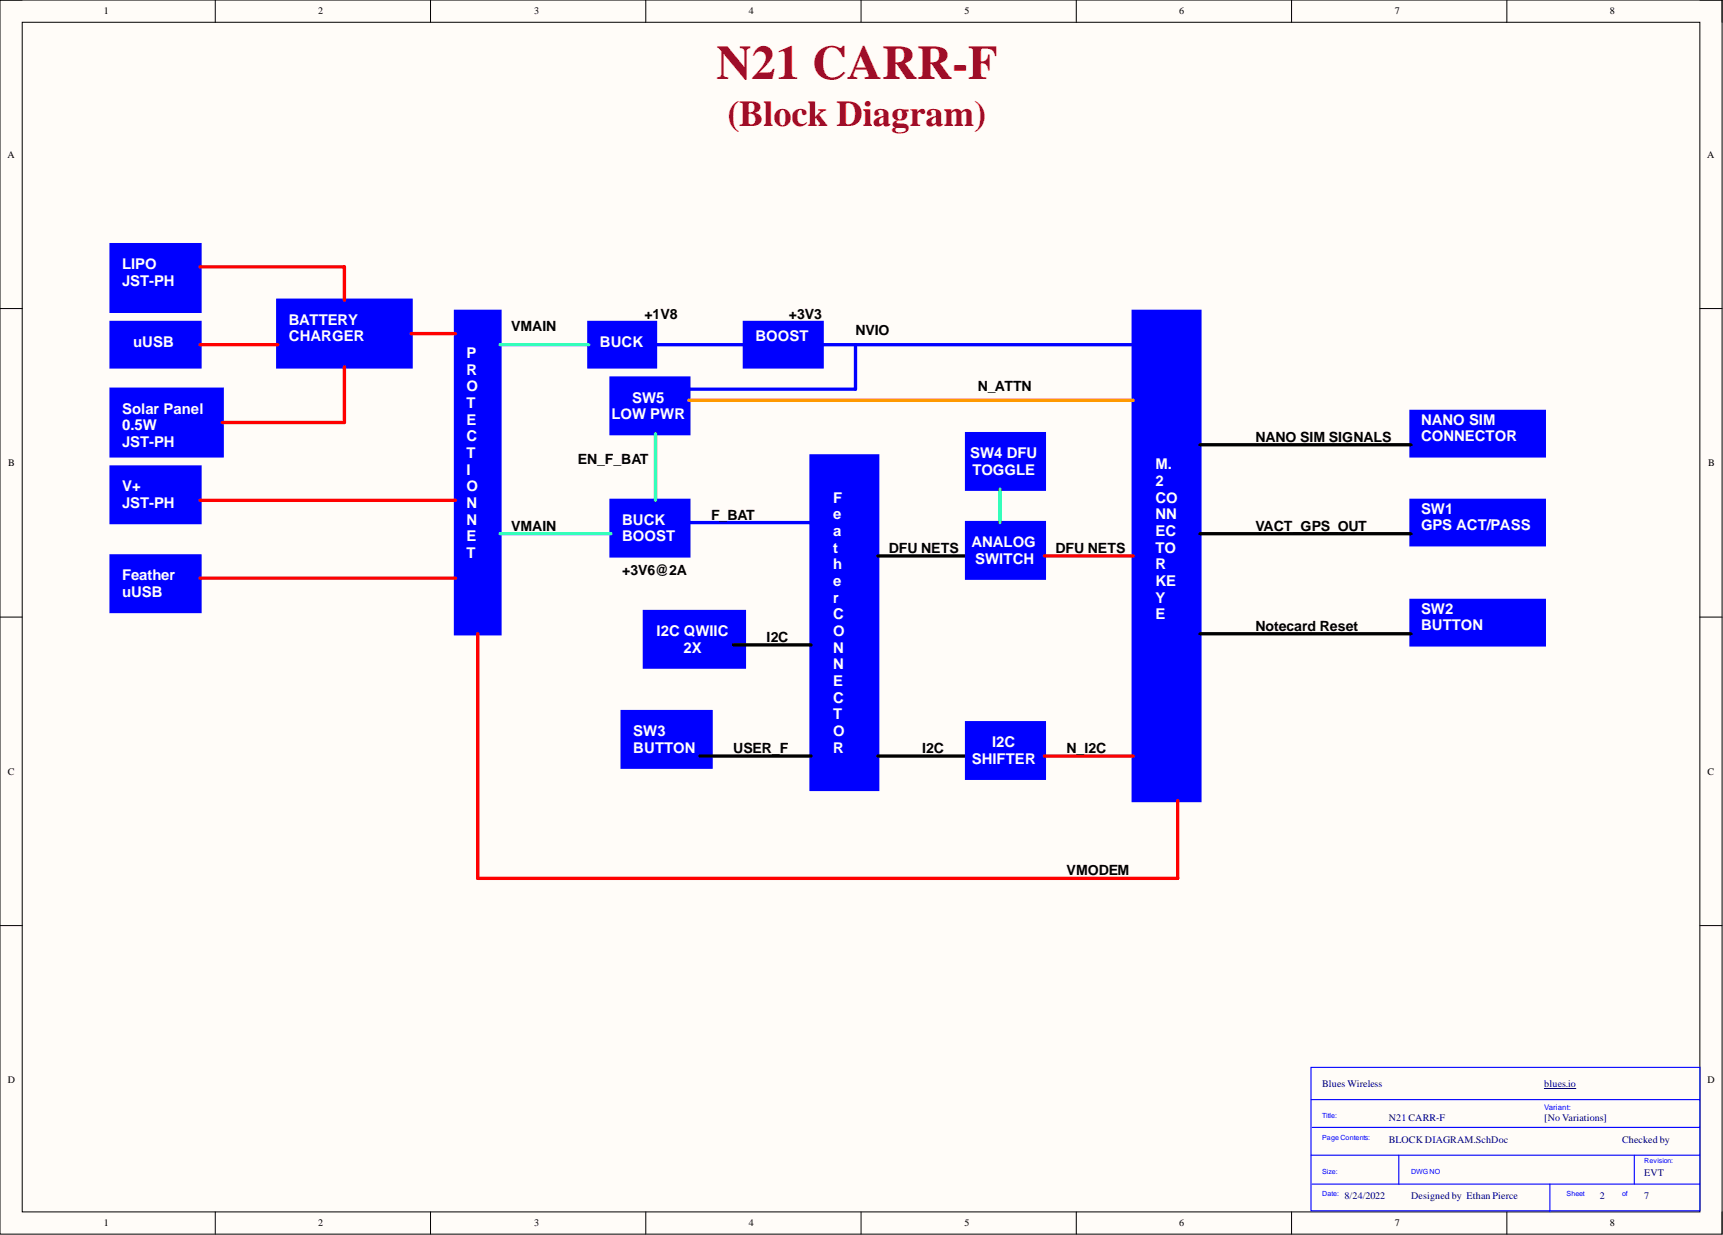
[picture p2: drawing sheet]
<svg xmlns="http://www.w3.org/2000/svg" width="393mm" height="282mm" viewBox="0 0 393 282" stroke-linecap="round" stroke-linejoin="round" font-family="sans-serif">
<defs><g id="words">
<text font-size="11" fill="#9e0e29" x="163.6" y="17.9">N21 CARR-F</text>
<text font-size="8.3" fill="#9e0e29" x="166" y="28.7">(Block Diagram)</text>
<g font-size="3.4" fill="#fff">
<text x="27.9" y="61.4">LIPO</text>
<text x="27.9" y="65.2">JST-PH</text>
<text x="65.9" y="74.1">BATTERY</text>
<text x="65.9" y="77.9">CHARGER</text>
<text x="172.5" y="77.9">BOOST</text>
<text x="30.4" y="79.2">uUSB</text>
<text x="106.5" y="81.7">P</text>
<text x="137" y="79.2">BUCK</text>
<text x="106.5" y="85.5">R</text>
<text x="106.5" y="89.3">O</text>
<text x="27.9" y="94.4">Solar Panel</text>
<text x="106.5" y="93.1">T</text>
<text x="139.6" y="95.7">LOW PWR</text>
<text x="144.3" y="91.9">SW5</text>
<text x="27.9" y="98.2">0.5W</text>
<text x="106.5" y="96.9">E</text>
<text x="106.5" y="100.7">C</text>
<text x="324.4" y="96.9">NANO SIM</text>
<text x="324.4" y="100.7">CONNECTOR</text>
<text x="27.9" y="102">JST-PH</text>
<text x="106.5" y="104.6">T</text>
<text x="221.5" y="104.6">SW4 DFU</text>
<text x="263.8" y="107.1">M.</text>
<text x="27.9" y="112.2">V+</text>
<text x="106.5" y="108.4">I</text>
<text x="106.5" y="112.2">O</text>
<text x="222" y="108.4">TOGGLE</text>
<text x="263.8" y="110.9">2</text>
<text x="27.9" y="116">JST-PH</text>
<text x="106.5" y="116">N</text>
<text x="106.5" y="119.8">N</text>
<text x="142" y="119.8">BUCK</text>
<text x="190.2" y="114.7">F</text>
<text x="190.2" y="118.5">e</text>
<text x="263.8" y="114.7">CO</text>
<text x="263.8" y="118.5">NN</text>
<text x="324.4" y="117.2">SW1</text>
<text x="106.5" y="123.6">E</text>
<text x="142" y="123.6">BOOST</text>
<text x="190.2" y="122.3">a</text>
<text x="221.8" y="124.9">ANALOG</text>
<text x="263.8" y="122.3">EC</text>
<text x="324.4" y="121">GPS ACT/PASS</text>
<text x="106.5" y="127.4">T</text>
<text x="190.2" y="126.1">t</text>
<text x="190.2" y="129.9">h</text>
<text x="222.6" y="128.7">SWITCH</text>
<text x="263.8" y="126.1">TO</text>
<text x="263.8" y="129.9">R</text>
<text x="27.9" y="132.5">Feather</text>
<text x="27.9" y="136.3">uUSB</text>
<text x="190.2" y="133.7">e</text>
<text x="190.2" y="137.5">r</text>
<text x="263.8" y="133.7">KE</text>
<text x="263.8" y="137.5">Y</text>
<text x="190.2" y="141.3">C</text>
<text x="263.8" y="141.3">E</text>
<text x="324.4" y="140.1">SW2</text>
<text x="324.4" y="143.9">BUTTON</text>
<text x="149.9" y="145.2">I2C QWIIC</text>
<text x="156.1" y="149">2X</text>
<text x="190.2" y="145.2">O</text>
<text x="190.2" y="149">N</text>
<text x="190.2" y="152.8">N</text>
<text x="190.2" y="156.6">E</text>
<text x="190.2" y="160.4">C</text>
<text x="144.6" y="168">SW3</text>
<text x="190.2" y="164.2">T</text>
<text x="190.2" y="168">O</text>
<text x="144.6" y="171.8">BUTTON</text>
<text x="190.2" y="171.8">R</text>
<text x="226.5" y="170.5">I2C</text>
<text x="221.8" y="174.3">SHIFTER</text>
</g>
<g font-size="3.2">
<text x="116.7" y="75.5">VMAIN</text>
<text x="147.1" y="72.9">+1V8</text>
<text x="180.1" y="72.9">+3V3</text>
<text x="195.3" y="76.5">NVIO</text>
<text x="223.2" y="89.2">N_ATTN</text>
<text x="286.6" y="100.8">NANO SIM SIGNALS</text>
<text x="131.9" y="105.9">EN_F_BAT</text>
<text x="162.3" y="118.6">F_BAT</text>
<text x="116.7" y="121.1">VMAIN</text>
<text x="286.6" y="121.1">VACT_GPS_OUT</text>
<text x="142" y="131.3">+3V6@2A</text>
<text x="202.9" y="126.2">DFU NETS</text>
<text x="241" y="126.2">DFU NETS</text>
<text x="286.6" y="144">Notecard Reset</text>
<text x="175" y="146.5">I2C</text>
<text x="167.4" y="171.9">USER_F</text>
<text x="210.5" y="171.9">I2C</text>
<text x="243.5" y="171.9">N_I2C</text>
<text x="243.5" y="199.8">VMODEM</text>
</g>
<g font-size="2.3">
<text x="23.7" y="3.3">1</text>
<text x="72.6" y="3.3">2</text>
<text x="121.9" y="3.3">3</text>
<text x="171" y="3.3">4</text>
<text x="220.2" y="3.3">5</text>
<text x="269.2" y="3.3">6</text>
<text x="318.4" y="3.3">7</text>
<text x="367.5" y="3.3">8</text>
<text x="1.7" y="36">A</text>
<text x="389.8" y="36">A</text>
<text x="1.9" y="106.4">B</text>
<text x="389.9" y="106.4">B</text>
<text x="1.8" y="176.8">C</text>
<text x="389.8" y="176.8">C</text>
<text x="1.8" y="247.2">D</text>
<text x="389.8" y="247.2">D</text>
<text x="23.7" y="279.9">1</text>
<text x="72.6" y="279.9">2</text>
<text x="121.9" y="279.9">3</text>
<text x="171" y="279.9">4</text>
<text x="220.2" y="279.9">5</text>
<text x="269.2" y="279.9">6</text>
<text x="318.4" y="279.9">7</text>
<text x="367.5" y="279.9">8</text>
</g>
<g font-size="2.3" fill="#000080">
<text x="301.8" y="248.2">Blues Wireless</text>
<text x="352.6" y="248.2">blues.io</text>
<text x="317" y="255.8">N21 CARR-F</text>
<text x="352.6" y="255.8">[No Variations]</text>
<text x="317" y="260.9">BLOCK DIAGRAM.SchDoc</text>
<text x="370.3" y="260.9">Checked by</text>
<text x="375.4" y="268.5">EVT</text>
<text x="306.9" y="273.6">8/24/2022</text>
<text x="322.1" y="273.6">Designed by Ethan Pierce</text>
<text x="365.2" y="273.6">2</text>
<text x="375.4" y="273.6">7</text>
</g>
<text font-size="1.8" fill="#00f" x="352.6" y="253.3">Variant:</text>
<g font-size="1.6" fill="#00f">
<text x="301.8" y="255.2">Title:</text>
<text x="301.8" y="260.3">Page Contents:</text>
<text x="301.8" y="267.9">Size:</text>
<text x="322.1" y="267.9">DWGNO</text>
<text x="375.4" y="265.3">Revision:</text>
<text x="301.8" y="273">Date:</text>
<text x="357.6" y="273">Sheet</text>
<text x="370.3" y="273">of</text>
</g>
</g></defs>
<path d="M0 0h393.1v281.7h-393.1z" fill-rule="evenodd" fill="#fffcf8"/>
<path d="M0 0h393.1v281.7h-393.1z" fill="none" stroke="#000" stroke-width=".23"/>
<path d="M5.1 5.1h383v271.5h-383z" fill-rule="evenodd" fill="#fffcf8"/>
<g fill="none" stroke="#000" stroke-width=".23">
<path d="M0 0h5.1M5.1 5.1h383v271.5h-383zM49.1 0v5.1M98.3 0v5.1M147.4 0v5.1M196.6 0v5.1M245.7 0v5.1M294.9 0v5.1M344 0v5.1M388.1 0h5v5.1M0 70.4h5.1M388.1 70.4h5"/>
<path d="M0 140.8h5.1M388.1 140.8h5M0 211.3h5.1M388.1 211.3h5M49.1 276.6v5.1M98.3 276.6v5.1M147.4 276.6v5.1M196.6 276.6v5.1M245.7 276.6v5.1M294.9 276.6v5.1M344 276.6v5.1M393.1 276.6v5.1"/>
</g>
<path d="M299.3 243.6h88.8v32.7h-88.8zM299.3 251h88.8M299.5 257.3h88.6M299.3 263.7h88.8M299.5 270.3h88.6M319.3 263.7v6.6M353.8 270.3v6.3M373.1 263.7v6.6" fill="none" stroke="#00f" stroke-width=".25"/>
<path d="M352.6 248.4h7.2" fill="none" stroke="#000080" stroke-width=".23"/>
<path d="M25.4 73.6h20.3v10.1h-20.3z" fill-rule="evenodd" fill="#00f"/>
<path d="M25.4 73.6h20.3v10.1h-20.3z" fill="none" stroke="#00f" stroke-width=".76"/>
<path d="M134.4 73.6h15.2v10.1h-15.2z" fill-rule="evenodd" fill="#00f"/>
<path d="M134.4 73.6h15.2v10.1h-15.2z" fill="none" stroke="#00f" stroke-width=".76"/>
<path d="M258.7 71.1h15.2v111.6h-15.2z" fill-rule="evenodd" fill="#00f"/>
<path d="M258.7 71.1h15.2v111.6h-15.2z" fill="none" stroke="#00f" stroke-width=".76"/>
<path d="M104 71.1h10.1v73.5h-10.1z" fill-rule="evenodd" fill="#00f"/>
<path d="M104 71.1h10.1v73.5h-10.1z" fill="none" stroke="#00f" stroke-width=".76"/>
<path d="M147.1 139.6h22.8v12.7h-22.8z" fill-rule="evenodd" fill="#00f"/>
<path d="M147.1 139.6h22.8v12.7h-22.8z" fill="none" stroke="#00f" stroke-width=".76"/>
<path d="M322.1 93.9h30.5v10.1h-30.5z" fill-rule="evenodd" fill="#00f"/>
<path d="M322.1 93.9h30.5v10.1h-30.5z" fill="none" stroke="#00f" stroke-width=".76"/>
<path d="M169.9 73.6h17.8v10.1h-17.8z" fill-rule="evenodd" fill="#00f"/>
<path d="M149.6 78.7h20.3M169.9 73.6h17.8v10.1h-17.8z" fill="none" stroke="#00f" stroke-width=".76"/>
<path d="M25.4 106.6h20.3v12.7h-20.3z" fill-rule="evenodd" fill="#00f"/>
<path d="M25.4 106.6h20.3v12.7h-20.3z" fill="none" stroke="#00f" stroke-width=".76"/>
<path d="M25.4 88.8h25.3v15.2h-25.3z" fill-rule="evenodd" fill="#00f"/>
<path d="M25.4 88.8h25.3v15.2h-25.3z" fill="none" stroke="#00f" stroke-width=".76"/>
<path d="M25.4 55.8h20.3v15.3h-20.3z" fill-rule="evenodd" fill="#00f"/>
<path d="M25.4 55.8h20.3v15.3h-20.3z" fill="none" stroke="#00f" stroke-width=".76"/>
<path d="M63.4 68.5h30.4v15.2h-30.4z" fill-rule="evenodd" fill="#00f"/>
<path d="M63.4 68.5h30.4v15.2h-30.4z" fill="none" stroke="#00f" stroke-width=".76"/>
<path d="M25.4 126.9h20.3v12.7h-20.3z" fill-rule="evenodd" fill="#00f"/>
<path d="M25.4 126.9h20.3v12.7h-20.3z" fill="none" stroke="#00f" stroke-width=".76"/>
<path d="M185.2 104h15.2v76.2h-15.2z" fill-rule="evenodd" fill="#00f"/>
<path d="M187.7 78.7h71M185.2 104h15.2v76.2h-15.2z" fill="none" stroke="#00f" stroke-width=".76"/>
<path d="M45.7 60.9h32.9v7.6M45.7 78.7h17.7M93.8 76.1h10.2M78.6 83.7v12.7h-27.9M45.7 114.2h58.3M45.7 132h58.3" fill="none" stroke="#f00" stroke-width=".76"/>
<path d="M114.1 78.7h20.3" fill="none" stroke="#0ff" stroke-width=".76"/>
<path d="M139.5 114.2h17.8v12.7h-17.8z" fill-rule="evenodd" fill="#00f"/>
<path d="M139.5 114.2h17.8v12.7h-17.8zM154.7 119.3h30.5" fill="none" stroke="#00f" stroke-width=".76"/>
<path d="M167.4 147.2h17.8M200.4 172.6h20.3" fill="none" stroke="#000" stroke-width=".76"/>
<path d="M220.7 164.9h17.7v12.7h-17.7z" fill-rule="evenodd" fill="#00f"/>
<path d="M220.7 164.9h17.7v12.7h-17.7z" fill="none" stroke="#00f" stroke-width=".76"/>
<path d="M109.1 144.6v55.9h159.8v-17.8M238.4 172.6h20.3" fill="none" stroke="#f00" stroke-width=".76"/>
<path d="M273.9 101.5h48.2" fill="none" stroke="#000" stroke-width=".76"/>
<path d="M322.1 114.2h30.5v10.1h-30.5z" fill-rule="evenodd" fill="#00f"/>
<path d="M322.1 114.2h30.5v10.1h-30.5z" fill="none" stroke="#00f" stroke-width=".76"/>
<path d="M273.9 121.8h48.2" fill="none" stroke="#000" stroke-width=".76"/>
<path d="M322.1 137h30.5v10.2h-30.5z" fill-rule="evenodd" fill="#00f"/>
<path d="M322.1 137h30.5v10.2h-30.5z" fill="none" stroke="#00f" stroke-width=".76"/>
<path d="M273.9 144.6h48.2" fill="none" stroke="#000" stroke-width=".76"/>
<path d="M142 162.4h20.3v12.7h-20.3z" fill-rule="evenodd" fill="#00f"/>
<path d="M142 162.4h20.3v12.7h-20.3z" fill="none" stroke="#00f" stroke-width=".76"/>
<path d="M200.4 126.9h20.3M159.8 172.6h25.4" fill="none" stroke="#000" stroke-width=".76"/>
<path d="M114.1 121.8h25.4" fill="none" stroke="#0ff" stroke-width=".76"/>
<path d="M220.7 119.3h17.7v12.7h-17.7z" fill-rule="evenodd" fill="#00f"/>
<path d="M220.7 119.3h17.7v12.7h-17.7z" fill="none" stroke="#00f" stroke-width=".76"/>
<path d="M238.4 126.9h20.3" fill="none" stroke="#f00" stroke-width=".76"/>
<path d="M139.5 86.3h17.8v12.7h-17.8z" fill-rule="evenodd" fill="#00f"/>
<path d="M195.3 78.7v10.1h-38M139.5 86.3h17.8v12.7h-17.8z" fill="none" stroke="#00f" stroke-width=".76"/>
<path d="M157.3 91.4h101.4" fill="none" stroke="#f90" stroke-width=".76"/>
<path d="M149.6 99v15.2" fill="none" stroke="#0f0" stroke-width=".76"/>
<path d="M220.7 99h17.7v12.7h-17.7z" fill-rule="evenodd" fill="#00f"/>
<path d="M220.7 99h17.7v12.7h-17.7z" fill="none" stroke="#00f" stroke-width=".76"/>
<path d="M228.3 111.7v7.6" fill="none" stroke="#0f0" stroke-width=".76"/>
<use href="#words"/>
</svg>
